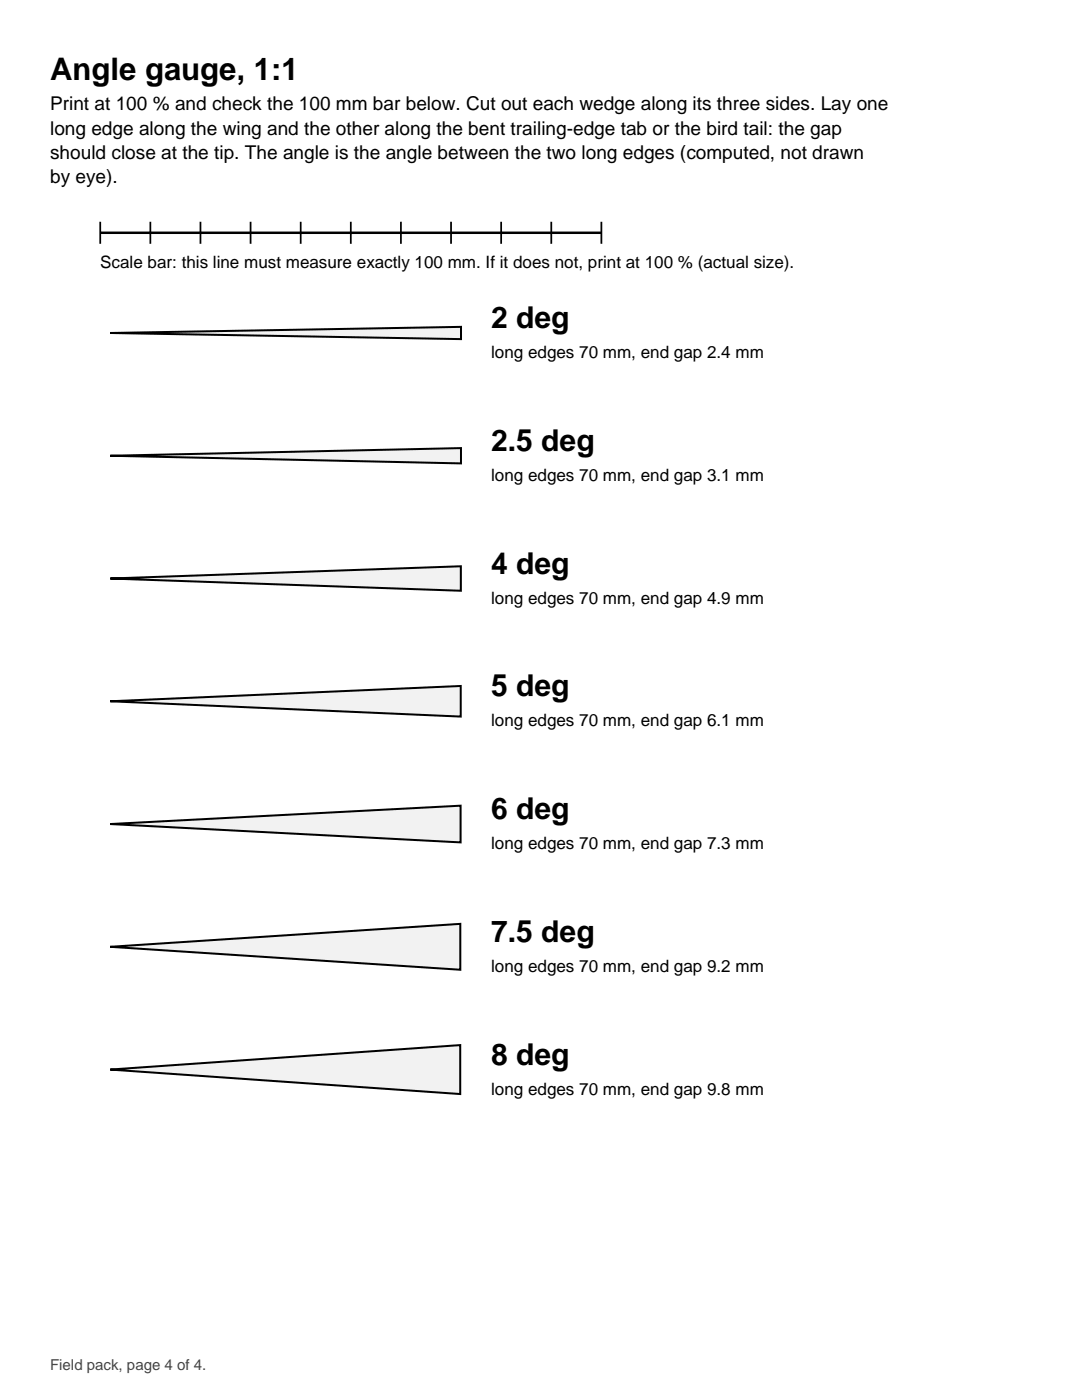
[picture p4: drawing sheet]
<svg xmlns="http://www.w3.org/2000/svg" width="216mm" height="279mm" viewBox="0 0 216 279" stroke-linecap="round" stroke-linejoin="round" font-family="sans-serif">
<defs><g id="words">
<text font-size="6.2" x="10" y="16">Angle gauge, 1:1</text>
<g font-size="6">
<text x="98" y="65.5">2 deg</text>
<text x="98" y="90">2.5 deg</text>
<text x="98" y="114.5">4 deg</text>
<text x="98" y="139">5 deg</text>
<text x="98" y="163.5">6 deg</text>
<text x="98" y="188">7.5 deg</text>
<text x="98" y="212.5">8 deg</text>
</g>
<g font-size="3.8">
<text x="10" y="22">Print at 100 % and check the 100 mm bar below. Cut out each wedge along its three sides. Lay one</text>
<text x="10" y="26.9">long edge along the wing and the other along the bent trailing-edge tab or the bird tail: the gap</text>
<text x="10" y="31.7">should close at the tip. The angle is the angle between the two long edges (computed, not drawn</text>
<text x="10" y="36.6">by eye).</text>
</g>
<g font-size="3.4">
<text x="20" y="53.5">Scale bar: this line must measure exactly 100 mm. If it does not, print at 100 % (actual size).</text>
<text x="98" y="71.5">long edges 70 mm, end gap 2.4 mm</text>
<text x="98" y="96">long edges 70 mm, end gap 3.1 mm</text>
<text x="98" y="120.5">long edges 70 mm, end gap 4.9 mm</text>
<text x="98" y="145">long edges 70 mm, end gap 6.1 mm</text>
<text x="98" y="169.5">long edges 70 mm, end gap 7.3 mm</text>
<text x="98" y="194">long edges 70 mm, end gap 9.2 mm</text>
<text x="98" y="218.5">long edges 70 mm, end gap 9.8 mm</text>
</g>
<text font-size="3" fill="#444" x="10" y="273.5">Field pack, page 4 of 4.</text>
</g></defs>
<path d="M20 46.5h100" fill="none" stroke="#000" stroke-width=".5"/>
<path d="M20 44.3v4.4M30 44.3v4.4M40 44.3v4.4M50 44.3v4.4M60 44.3v4.4M70 44.3v4.4M80 44.3v4.4M90 44.3v4.4M100 44.3v4.4M110 44.3v4.4M120 44.3v4.4" fill="none" stroke="#000" stroke-width=".35"/>
<g fill="#f2f2f2" stroke="#000" stroke-width=".4">
<path d="M22 66.5l70-1.3v2.5z"/>
<path d="M22 91l70-1.6v3.1z"/>
<path d="M22 115.5l70-2.5v4.9z"/>
<path d="M22 140l69.9-3.1v6.1z"/>
<path d="M22 164.5l69.9-3.7v7.3z"/>
<path d="M22 189l69.9-4.6v9.1z"/>
<path d="M22 213.5l69.8-4.9v9.7z"/>
</g>
<use href="#words"/>
</svg>
